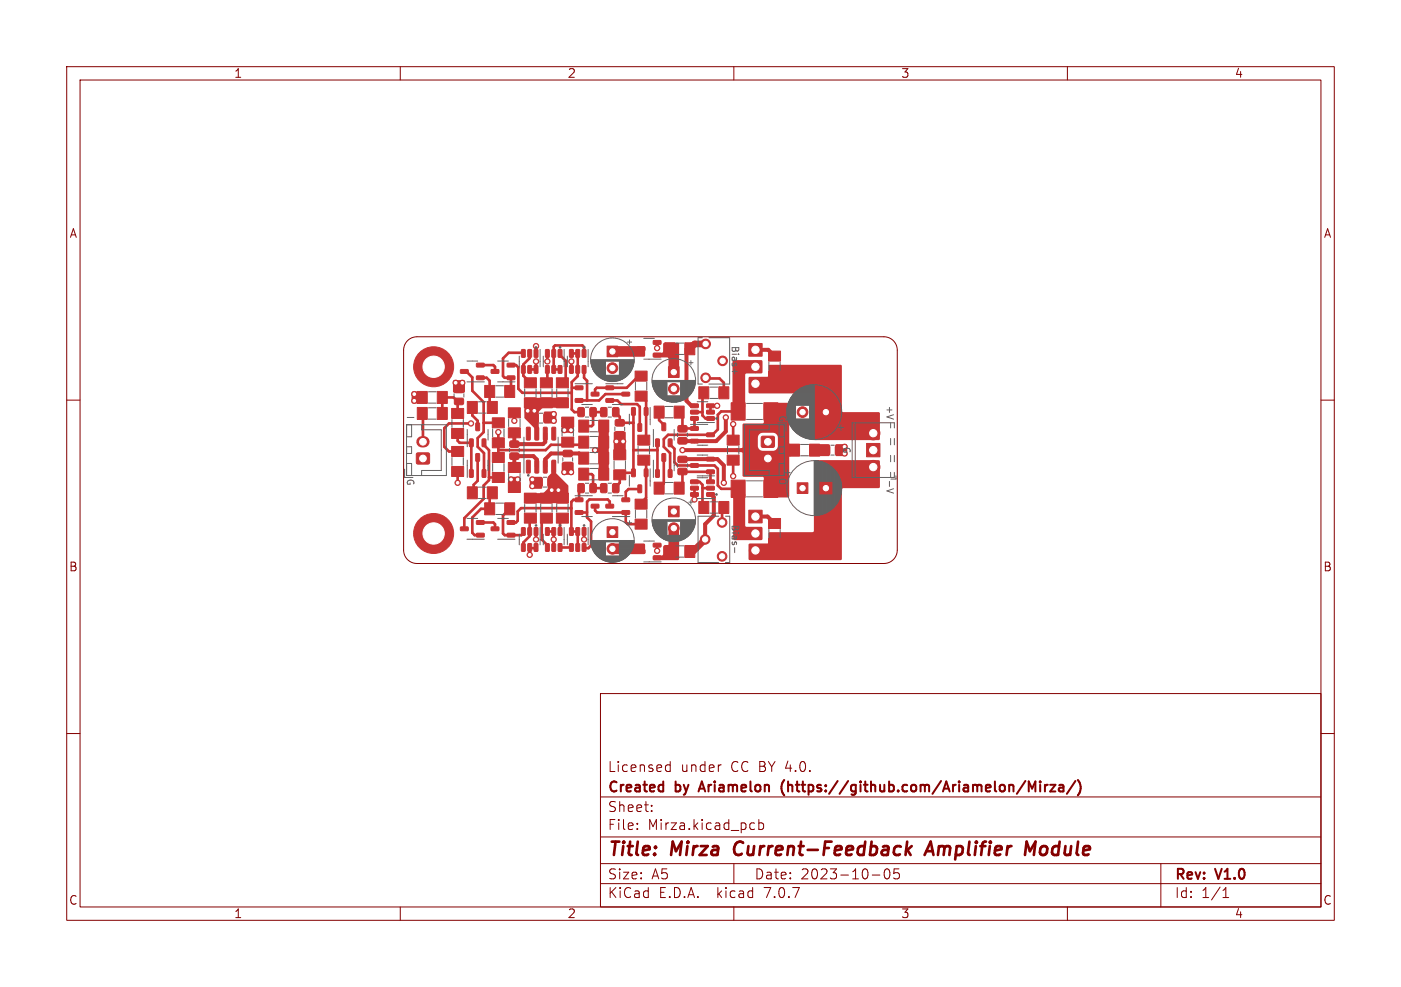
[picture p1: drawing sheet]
<svg xmlns="http://www.w3.org/2000/svg" width="210mm" height="148mm" viewBox="0 0 210 148" stroke-linecap="round" stroke-linejoin="round" font-family="sans-serif">
<defs><g id="words">
<g font-size="2.8" fill="#840000">
<text x="91" y="128.9">Title:</text>
<text x="100.7" y="128.9">Mirza</text>
<text x="110.9" y="128.9">Current-Feedback</text>
<text x="140.6" y="128.9">Amplifier</text>
<text x="156.1" y="128.9">Module</text>
</g>
<g font-size="2.1" fill="#840000">
<text x="91" y="119.2">Created</text>
<text x="91" y="116">Licensed</text>
<text x="101.3" y="119.2">by</text>
<text x="102" y="116">under</text>
<text x="105.6" y="119.2">Ariamelon</text>
<text x="109.6" y="116">CC BY 4.0.</text>
<text x="118.4" y="119.2">(https://github.com/Ariamelon/Mirza/)</text>
<text x="91" y="124.7">File:</text>
<text x="91" y="122">Sheet:</text>
<text x="97.1" y="124.7">Mirza.kicad_pcb</text>
<text x="91" y="134.9">KiCad</text>
<text x="91" y="132.1">Size:</text>
<text x="97.7" y="132.1">A5</text>
<text x="98.7" y="134.9">E.D.A.</text>
<text x="107.6" y="134.9">kicad</text>
<text x="113" y="132.1">Date:</text>
<text x="114.8" y="134.9">7.0.7</text>
<text x="120" y="132.1">2023-10-05</text>
<text x="176" y="132.3">Rev:</text>
<text x="176" y="134.9">Id:</text>
<text x="180.1" y="134.9">1/1</text>
<text x="182.4" y="132.3">V1.0</text>
</g>
<g font-size="1.8" fill="#840000">
<text x="35" y="11.9">1</text>
<text x="85" y="11.9">2</text>
<text x="135" y="11.9">3</text>
<text x="185" y="11.9">4</text>
<text x="10.3" y="35.9">A</text>
<text x="198.4" y="35.9">A</text>
<text x="10.3" y="85.9">B</text>
<text x="198.3" y="85.9">B</text>
<text x="10.3" y="135.9">C</text>
<text x="35" y="137.9">1</text>
<text x="85" y="137.9">2</text>
<text x="135" y="137.9">3</text>
<text x="185" y="137.9">4</text>
<text x="198.3" y="135.9">C</text>
</g>
<g font-size="1.4" fill="#626262">
<text x="109.5" y="51.8" transform="rotate(90 109.5 51.8)">Bias+</text>
<text x="60.8" y="62.2" transform="rotate(90 60.8 62.2)">I</text>
<text x="116.6" y="62.2" transform="rotate(90 116.6 62.2)">G</text>
<text x="132.7" y="60.7" transform="rotate(90 132.7 60.7)">+V</text>
<text x="60.8" y="71.7" transform="rotate(90 60.8 71.7)">G</text>
<text x="116.6" y="71.6" transform="rotate(90 116.6 71.6)">O</text>
<text x="126.2" y="66.9" transform="rotate(90 126.2 66.9)">G</text>
<text x="132.7" y="71.8" transform="rotate(90 132.7 71.8)">-V</text>
<text x="109.5" y="78.6" transform="rotate(90 109.5 78.6)">Bias-</text>
</g>
</g></defs>
<g fill="#c83434" stroke="#c83434" stroke-width=".15">
<path d="M95.6 65.3h1.8v1.4h-1.8z"/>
<path d="M95.6 68.3h1.8v1.4h-1.8z"/>
<path d="M78.6 56.6h1.8v1.5h-1.8z"/>
<path d="M78.6 59.7h1.8v1.4h-1.8z"/>
<path d="M67.7 61.3h1.8v1.4h-1.8z"/>
<path d="M67.7 64.3h1.8v1.4h-1.8z"/>
<path d="M100.2 75.9h1.6v1.6h-1.6z"/>
<path d="M76.5 66.2l1.1-.1 .2 .2v.6l-.2 .2h-1l-.2-.2z"/>
<path d="M76.5 68l1.1-.1 .2 .2v.6l-.2 .2h-1l-.2-.2z"/>
<path d="M76 56.4h1.1l.1 .5-.2 .1-.9-.1-.1-.1z"/>
<path d="M76 54.5h1.1l.1 .5h-.2h-.9l-.1-.1z"/>
<path d="M73.6 55.4h1.1l.1 .5-.1 .1h-1l-.1-.1z"/>
<path d="M100.2 55h1.6v1.6h-1.6z"/>
<path d="M86.7 70.2h1.6v1.8h-1.6z"/>
<path d="M89.7 70.2h1.6v1.8h-1.6z"/>
<path d="M70.4 65.8h.4l.1 .1 .1 1-.1 .1-.5-.1z"/>
<path d="M72.3 65.8h.4l.1 .1v1v.1l-.5-.1z"/>
<path d="M71.3 63.4h.4l.2 .1v.9l-.1 .2-.5-.1z"/>
<path d="M101.7 63.9l1.1-.1 .2 .2v.6l-.2 .2h-1l-.2-.2z"/>
<path d="M101.7 65.7l1.1-.1 .2 .3v.5l-.2 .2h-1l-.2-.3z"/>
<path d="M93.2 76.6h1.1l.1 .5h-.1h-1l-.1-.1z"/>
<path d="M93.2 74.7h1.1l.1 .5-.1 .1-1-.1-.1-.1z"/>
<path d="M90.8 75.6h1.1l.1 .5-.2 .1h-.9l-.1-.2z"/>
<path d="M95.2 55.6h1.8v1.6h-1.8z"/>
<path d="M95.2 58.7h1.8v1.5h-1.8z"/>
<path d="M119.5 72.4h1.6v1.6h-1.6z"/>
<path d="M97.9 53h1.1l.1 .5-.1 .1-1-.1-.1-.1z"/>
<path d="M97.9 51.1h1.1l.1 .5h-.1h-1l-.1-.1z"/>
<path d="M95.5 52h1.1l.1 .5-.2 .1h-.9l-.1-.2z"/>
<path d="M98.1 60.9h1.4v1.8h-1.4z"/>
<path d="M101.1 60.9h1.4v1.8h-1.4z"/>
<path d="M62.6 61.1h1.4v1.8h-1.4z"/>
<path d="M65.6 61.1h1.4v1.8h-1.4z"/>
<path d="M109.6 60.4h2.1v2.6h-2.1z"/>
<path d="M114.5 60.4h2.1v2.6h-2.1z"/>
<path d="M78.6 74h1.8v1.4h-1.8z"/>
<path d="M78.6 77h1.8v1.4h-1.8z"/>
<path d="M84.2 62.6h1.8v1.4h-1.8z"/>
<path d="M84.2 65.6h1.8v1.4h-1.8z"/>
<path d="M96.6 61.1h.4l.1 .1v.9v.2l-.5-.1z"/>
<path d="M94.7 61.1h.4l.1 .1v.9v.2l-.5-.1z"/>
<path d="M95.6 63.5h.5l.1 .1v1l-.1 .1-.5-.1z"/>
<path d="M104.8 58h1.4v1.8h-1.4z"/>
<path d="M107.8 58h1.4v1.8h-1.4z"/>
<path d="M79.8 62.1l.6-.1 .3 .2v.9l-.2 .3h-.5l-.3-.2z"/>
<path d="M81.6 62.1l.7-.1 .2 .2v.9l-.2 .3h-.6l-.2-.2z"/>
<path d="M123.5 66.9l.7-.1 .2 .2v1l-.2 .2h-.6l-.2-.2z"/>
<path d="M125.3 66.9l.6-.1 .3 .2v1l-.2 .2h-.5l-.3-.2z"/>
<path d="M76.2 69.3h1.8v1.5h-1.8z"/>
<path d="M76.2 72.4h1.8v1.4h-1.8z"/>
<path d="M90.8 57.9h1.1l.1 .5h-.2h-.9l-.1-.1z"/>
<path d="M90.8 59.8h1.1l.1 .5h-.2h-.9l-.1-.1z"/>
<path d="M93.2 58.8h1.1l.1 .5-.1 .1h-1l-.1-.1z"/>
<path d="M115.2 52.6h1.8v1.6h-1.8z"/>
<path d="M115.2 55.6h1.8v1.6h-1.8z"/>
<path d="M92 67.4h1.8v1.6h-1.8z"/>
<path d="M92 70.4h1.8v1.6h-1.8z"/>
<path d="M114.2 65.5h1.8v1.5h-1.8z"/>
<path d="M83.7 79.1h.4l.1 .1 .1 .9-.1 .2-.5-.1z"/>
<path d="M82.7 79.1h.4l.2 .1v.9l-.1 .2-.5-.1z"/>
<path d="M81.8 79.1h.4l.1 .1 .1 .9-.1 .2-.5-.1z"/>
<path d="M81.8 81.5h.4l.1 .1 .1 1-.1 .1-.5-.1z"/>
<path d="M82.7 81.5h.4l.2 .1v1l-.1 .1-.5-.1z"/>
<path d="M83.7 81.5h.4l.1 .1 .1 1-.1 .1-.5-.1z"/>
<path d="M98.3 65.8h.4l.1 .1v1v.1l-.5-.1z"/>
<path d="M100.2 65.8h.4l.1 .1 .1 1-.1 .1-.5-.1z"/>
<path d="M99.2 63.4h.5l.1 .1v.9l-.1 .2-.5-.1z"/>
<path d="M123 61h1.6v1.6h-1.6z"/>
<path d="M105.9 70.5h1.1l.1 .5h-.1h-1l-.1-.1z"/>
<path d="M105.9 68.6h1.1l.1 .5h-.1h-1l-.1-.1z"/>
<path d="M103.5 69.5h1.1l.1 .5-.2 .1h-.9l-.1-.1z"/>
<path d="M105.9 62.5h1.1l.1 .5h-.1h-1l-.1-.1z"/>
<path d="M105.9 61.5h1.1l.1 .5-.1 .1h-1l-.1-.1z"/>
<path d="M105.9 60.6h1.1l.1 .5h-.1h-1l-.1-.1z"/>
<path d="M103.5 60.6h1.1l.1 .5h-.2h-.9l-.1-.1z"/>
<path d="M103.5 61.5h1.1l.1 .5-.2 .1h-.9l-.1-.1z"/>
<path d="M103.5 62.5h1.1l.1 .5h-.2h-.9l-.1-.1z"/>
<path d="M76 80h1.1l.1 .5-.2 .1-.9-.1-.1-.1z"/>
<path d="M76 78.1h1.1l.1 .5-.2 .1-.9-.1-.1-.1z"/>
<path d="M73.6 79h1.1l.1 .5-.1 .1h-1l-.1-.2z"/>
<path d="M68.2 58l1.1-.1 .2 .2v.6l-.2 .2h-1l-.2-.2z"/>
<path d="M68.2 59.8l1.1-.1 .2 .3v.5l-.2 .2h-1l-.2-.3z"/>
<path d="M92.3 63l1.1-.1 .2 .2v.6l-.2 .2h-1l-.2-.2z"/>
<path d="M92.3 64.8l1.1-.1 .2 .3v.5l-.2 .2h-1l-.2-.3z"/>
<path d="M71.4 80h1.1l.1 .5-.2 .1-.9-.1-.1-.1z"/>
<path d="M71.4 78.1h1.1l.1 .5-.2 .1-.9-.1-.1-.1z"/>
<path d="M69 79h1.1l.1 .5-.2 .1h-.9l-.1-.2z"/>
<path d="M71.4 56.4h1.1l.1 .5-.2 .1-.9-.1-.1-.1z"/>
<path d="M71.4 54.5h1.1l.1 .5h-.2h-.9l-.1-.1z"/>
<path d="M69 55.4h1.1l.1 .5-.2 .1h-.9l-.1-.1z"/>
<path d="M90.1 72.6l.6-.1 .3 .2v1l-.2 .2h-.5l-.3-.2z"/>
<path d="M91.9 72.6l.6-.1 .3 .2v1l-.2 .2h-.5l-.3-.2z"/>
<path d="M70 73h1.6v1.8h-1.6z"/>
<path d="M73 73h1.6v1.8h-1.6z"/>
<path d="M80.1 52.4h.4l.1 .1 .1 .9-.1 .2-.5-.1z"/>
<path d="M79.1 52.4h.5l.1 .1v.9l-.1 .2-.5-.1z"/>
<path d="M78.2 52.4h.4l.1 .1v.9v.2l-.5-.1z"/>
<path d="M78.2 54.8h.4l.1 .1v1v.1l-.5-.1z"/>
<path d="M79.1 54.8h.5l.1 .1v1l-.1 .1-.5-.1z"/>
<path d="M80.1 54.8h.4l.1 .1 .1 1-.1 .1-.5-.1z"/>
<path d="M115.2 77.7h1.8v1.6h-1.8z"/>
<path d="M115.2 80.7h1.8v1.6h-1.8z"/>
<path d="M105.9 73.9h1.1l.1 .5h-.1h-1l-.1-.1z"/>
<path d="M105.9 72.9h1.1l.1 .5-.1 .1h-1l-.1-.1z"/>
<path d="M105.9 72h1.1l.1 .5-.1 .1-1-.1-.1-.1z"/>
<path d="M103.5 72h1.1l.1 .5-.2 .1-.9-.1-.1-.1z"/>
<path d="M103.5 72.9h1.1l.1 .5-.2 .1h-.9l-.1-.1z"/>
<path d="M103.5 73.9h1.1l.1 .5h-.2h-.9l-.1-.1z"/>
<path d="M83.4 59.7h1.8v1.4h-1.8z"/>
<path d="M83.4 56.6h1.8v1.5h-1.8z"/>
<path d="M70.4 70.4h.4l.1 .1 .1 .9-.1 .2-.5-.1z"/>
<path d="M72.3 70.4h.4l.1 .1v.9v.2l-.5-.1z"/>
<path d="M71.3 68h.4l.2 .1v.9l-.1 .2-.5-.1z"/>
<path d="M72.7 75.4h1.4v1.8h-1.4z"/>
<path d="M75.7 75.4h1.4v1.8h-1.4z"/>
<path d="M86.7 72.6l.7-.1 .2 .2v1l-.2 .2h-.6l-.2-.2z"/>
<path d="M88.5 72.6l.6-.1 .3 .2v1l-.2 .2h-.5l-.3-.2z"/>
<path d="M83.4 74h1.8v1.4h-1.8z"/>
<path d="M83.4 77h1.8v1.4h-1.8z"/>
<path d="M83.7 52.4h.4l.1 .1 .1 .9-.1 .2-.5-.1z"/>
<path d="M82.7 52.4h.4l.2 .1v.9l-.1 .2-.5-.1z"/>
<path d="M81.8 52.4h.4l.1 .1 .1 .9-.1 .2-.5-.1z"/>
<path d="M81.8 54.8h.4l.1 .1 .1 1-.1 .1-.5-.1z"/>
<path d="M82.7 54.8h.4l.2 .1v1l-.1 .1-.5-.1z"/>
<path d="M83.7 54.8h.4l.1 .1 .1 1-.1 .1-.5-.1z"/>
<path d="M86.2 57.9h1.1l.1 .5h-.1h-1l-.1-.1z"/>
<path d="M86.2 59.8h1.1l.1 .5h-.1h-1l-.1-.1z"/>
<path d="M88.6 58.8h1.1l.1 .5-.1 .1h-1l-.1-.1z"/>
<path d="M84.5 67.6l1.1-.1 .2 .2v.6l-.3 .2h-.9l-.2-.2z"/>
<path d="M84.5 69.4l1.1-.1 .2 .3v.5l-.3 .2h-.9l-.2-.3z"/>
<path d="M97.9 83.4h1.1l.1 .5-.1 .1-1-.1-.1-.1z"/>
<path d="M97.9 81.5h1.1l.1 .5h-.1h-1l-.1-.1z"/>
<path d="M95.5 82.4h1.1l.1 .5-.2 .1h-.9l-.1-.2z"/>
<path d="M72.7 57.8h1.4v1.8h-1.4z"/>
<path d="M75.7 57.8h1.4v1.8h-1.4z"/>
<path d="M101.7 68.5l1.1-.1 .2 .3v.5l-.2 .2h-1l-.2-.3z"/>
<path d="M101.7 70.3l1.1-.1 .2 .2v.6l-.2 .2h-1l-.2-.2z"/>
<path d="M87.3 79.1h.4l.1 .1v.9v.2l-.5-.1z"/>
<path d="M86.3 79.1h.4l.2 .1v.9l-.1 .2-.5-.1z"/>
<path d="M85.4 79.1h.4l.1 .1 .1 .9-.1 .2-.5-.1z"/>
<path d="M85.4 81.5h.4l.1 .1 .1 1-.1 .1-.5-.1z"/>
<path d="M86.3 81.5h.4l.2 .1v1l-.1 .1-.5-.1z"/>
<path d="M87.3 81.5h.4l.1 .1v1v.1l-.5-.1z"/>
<path d="M90.1 61.2l.6-.1 .3 .2v1l-.2 .2h-.5l-.3-.2z"/>
<path d="M91.9 61.2l.6-.1 .3 .2v1l-.2 .2h-.5l-.3-.2z"/>
<path d="M73.8 67.9h1.8v1.4h-1.8z"/>
<path d="M73.8 70.8h1.8v1.6h-1.8z"/>
<path d="M129.9 66.5h2v2h-2z"/>
<path d="M109 65.3h1.8v1.4h-1.8z"/>
<path d="M109 68.3h1.8v1.4h-1.8z"/>
<path d="M76.2 61.1h1.8v1.6h-1.8z"/>
<path d="M76.2 64.1h1.8v1.6h-1.8z"/>
<path d="M99.7 81.8h1.4v1.8h-1.4z"/>
<path d="M102.7 81.8h1.4v1.8h-1.4z"/>
<path d="M87.3 52.4h.4l.1 .1v.9v.2l-.5-.1z"/>
<path d="M86.3 52.4h.4l.2 .1v.9l-.1 .2-.5-.1z"/>
<path d="M85.4 52.4h.4l.1 .1 .1 .9-.1 .2-.5-.1z"/>
<path d="M85.4 54.8h.4l.1 .1 .1 1-.1 .1-.5-.1z"/>
<path d="M86.3 54.8h.4l.2 .1v1l-.1 .1-.5-.1z"/>
<path d="M87.3 54.8h.4l.1 .1v1v.1l-.5-.1z"/>
<path d="M96.6 70.3h.4l.1 .1v1v.1l-.5-.1z"/>
<path d="M94.7 70.3h.4l.1 .1v1v.1l-.5-.1z"/>
<path d="M95.6 72.7h.5l.1 .1v.9l-.1 .2-.5-.1z"/>
<path d="M73.8 62.7h1.8v1.4h-1.8z"/>
<path d="M73.8 65.7h1.8v1.4h-1.8z"/>
<path d="M67.7 67h1.8v1.4h-1.8z"/>
<path d="M67.7 70h1.8v1.4h-1.8z"/>
<path d="M86.7 65.4h1.6v1.8h-1.6z"/>
<path d="M89.7 65.4h1.6v1.8h-1.6z"/>
<path d="M104.8 75.2h1.4v1.8h-1.4z"/>
<path d="M107.8 75.2h1.4v1.8h-1.4z"/>
<path d="M91 79h1.6v1.6h-1.6z"/>
<path d="M98.3 70.4h.4l.1 .1v.9v.2l-.5-.1z"/>
<path d="M100.2 70.4h.4l.1 .1 .1 .9-.1 .2-.5-.1z"/>
<path d="M99.2 68h.5l.1 .1v.9l-.1 .2-.5-.1z"/>
<path d="M99.7 51.4h1.4v1.8h-1.4z"/>
<path d="M102.7 51.4h1.4v1.8h-1.4z"/>
<path d="M80.1 79.1h.4l.1 .1 .1 .9-.1 .2-.5-.1z"/>
<path d="M79.1 79.1h.5l.1 .1v.9l-.1 .2-.5-.1z"/>
<path d="M78.2 79.1h.4l.1 .1v.9v.2l-.5-.1z"/>
<path d="M78.2 81.5h.4l.1 .1v1v.1l-.5-.1z"/>
<path d="M79.1 81.5h.5l.1 .1v1l-.1 .1-.5-.1z"/>
<path d="M80.1 81.5h.4l.1 .1 .1 1-.1 .1-.5-.1z"/>
<path d="M81 74h1.8v1.4h-1.8z"/>
<path d="M81 77h1.8v1.4h-1.8z"/>
<path d="M62.5 68h1.8v1.5h-1.8z"/>
<path d="M86.7 67.8h1.6v1.8h-1.6z"/>
<path d="M89.7 67.8h1.6v1.8h-1.6z"/>
<path d="M109.6 72h2.1v2.6h-2.1z"/>
<path d="M114.5 72h2.1v2.6h-2.1z"/>
<path d="M91 51.9h1.6v1.6h-1.6z"/>
<path d="M118.4 66.6h1.4v1.8h-1.4z"/>
<path d="M121.4 66.6h1.4v1.8h-1.4z"/>
<path d="M81 56.6h1.8v1.5h-1.8z"/>
<path d="M81 59.7h1.8v1.4h-1.8z"/>
<path d="M78.9 69h.4l.2 .1v1.7l-.1 .1h-.5z"/>
<path d="M80.2 69h.4l.2 .1v1.7l-.1 .1h-.5z"/>
<path d="M81.5 69h.4l.1 .1v1.7l-.1 .1h-.5z"/>
<path d="M82.7 69h.5l.1 .1v1.7l-.1 .1h-.5z"/>
<path d="M82.7 64.1l.5-.1 .1 .1v1.8l-.1 .1-.5-.1z"/>
<path d="M81.5 64.1l.4-.1 .1 .1v1.8l-.1 .1-.5-.1z"/>
<path d="M80.2 64.1l.4-.1 .2 .1v1.8l-.1 .1-.5-.1z"/>
<path d="M78.9 64.1l.4-.1 .2 .1v1.8l-.1 .1-.5-.1z"/>
<path d="M86.7 63h1.6v1.8h-1.6z"/>
<path d="M89.7 63h1.6v1.8h-1.6z"/>
<path d="M98.1 72.3h1.4v1.8h-1.4z"/>
<path d="M101.1 72.3h1.4v1.8h-1.4z"/>
<path d="M65.6 58.7h1.4v1.8h-1.4z"/>
<path d="M62.6 58.7h1.4v1.8h-1.4z"/>
<path d="M86.2 74.7h1.1l.1 .5-.1 .1-1-.1-.1-.1z"/>
<path d="M86.2 76.6h1.1l.1 .5h-.1h-1l-.1-.1z"/>
<path d="M88.6 75.6h1.1l.1 .5-.1 .1h-1l-.1-.2z"/>
<path d="M86.7 61.2l.7-.1 .2 .2v1l-.2 .2h-.6l-.2-.2z"/>
<path d="M88.5 61.2l.6-.1 .3 .2v1l-.2 .2h-.5l-.3-.2z"/>
<path d="M103.5 64h1.1l.1 .5-.2 .1-.9-.1-.1-.1z"/>
<path d="M103.5 65.9h1.1l.1 .5h-.2h-.9l-.1-.1z"/>
<path d="M105.9 64.9h1.1l.1 .5-.1 .1h-1l-.1-.2z"/>
<path d="M80.4 71.7l.6-.1 .3 .2v.9l-.2 .3h-.5l-.3-.2z"/>
<path d="M82.2 71.7l.6-.1 .3 .2v.9l-.2 .3h-.5l-.3-.2z"/>
<path d="M95.2 74.8h1.8v1.6h-1.8z"/>
<path d="M95.2 77.8h1.8v1.6h-1.8z"/>
<path d="M70 60.2h1.6v1.8h-1.6z"/>
<path d="M73 60.2h1.6v1.8h-1.6z"/>
<path d="M112.2 51.5h2v1.9h-2z"/>
<path d="M112.2 76.5h2v1.9h-2z"/>
<circle cx="101" cy="79.2" r=".8"/>
<circle cx="101" cy="58.3" r=".8"/>
<circle cx="105.8" cy="51.6" r=".72"/>
<circle cx="108.3" cy="54.1" r=".72"/>
<circle cx="105.8" cy="56.7" r=".72"/>
<circle cx="123.8" cy="73.2" r=".8"/>
<circle cx="65" cy="55" r="3"/>
<circle cx="120.3" cy="61.8" r=".8"/>
<circle cx="130.9" cy="70" r="1"/>
<circle cx="130.9" cy="65" r="1"/>
<circle cx="91.8" cy="82.3" r=".8"/>
<circle cx="108.2" cy="83.4" r=".72"/>
<circle cx="105.7" cy="80.9" r=".72"/>
<circle cx="108.2" cy="78.3" r=".72"/>
<circle cx="91.8" cy="55.2" r=".8"/>
<circle cx="65" cy="80" r="3"/>
<circle cx="92.4" cy="66.2" r=".4"/>
<circle cx="83" cy="62.1" r=".4"/>
<circle cx="83" cy="63.1" r=".4"/>
<circle cx="68.3" cy="57.4" r=".4"/>
<circle cx="76.6" cy="71.9" r=".4"/>
<circle cx="79.8" cy="71.9" r=".4"/>
<circle cx="77.6" cy="71.9" r=".4"/>
<circle cx="69.3" cy="57.4" r=".4"/>
<circle cx="93.4" cy="66.2" r=".4"/>
<circle cx="84.6" cy="70.8" r=".4"/>
<circle cx="84.6" cy="64.5" r=".4"/>
<circle cx="62.1" cy="60.1" r=".4"/>
<circle cx="79.8" cy="72.9" r=".4"/>
<circle cx="85.6" cy="70.8" r=".4"/>
<circle cx="62.1" cy="59.1" r=".4"/>
<circle cx="126.6" cy="68" r=".4"/>
<circle cx="85.6" cy="64.5" r=".4"/>
<circle cx="79.4" cy="83.2" r=".4"/>
<circle cx="68.6" cy="72.4" r=".4"/>
<circle cx="108.8" cy="62.6" r=".4"/>
<circle cx="108.5" cy="72.4" r=".4"/>
<circle cx="80.4" cy="54.2" r=".4"/>
<circle cx="70.6" cy="63.5" r=".4"/>
<circle cx="87.5" cy="80.9" r=".4"/>
<circle cx="83" cy="80.9" r=".4"/>
<circle cx="85.7" cy="54.2" r=".4"/>
<circle cx="82.1" cy="54.2" r=".4"/>
<circle cx="80.4" cy="51.9" r=".4"/>
<circle cx="79.1" cy="61.6" r=".4"/>
<circle cx="80.1" cy="61.6" r=".4"/>
<circle cx="82.7" cy="73.5" r=".4"/>
<circle cx="80.4" cy="80.9" r=".4"/>
<circle cx="83.7" cy="73.5" r=".4"/>
<circle cx="98.5" cy="52.2" r=".4"/>
<circle cx="98.5" cy="82.6" r=".4"/>
<circle cx="89.2" cy="67.5" r=".4"/>
<circle cx="102.3" cy="67.5" r=".4"/>
<circle cx="74.7" cy="64.8" r=".4"/>
<circle cx="77.1" cy="63.1" r=".4"/>
<circle cx="107.5" cy="60.9" r=".4"/>
<circle cx="109.9" cy="63.6" r=".4"/>
<circle cx="109.9" cy="71.4" r=".4"/>
<circle cx="104.1" cy="74.9" r=".4"/>
</g>
<path d="M63.3 66.3h.3M114.9 68.7h.3" fill="none" stroke="#c83434" stroke-width="1.7"/>
<path d="M113.2 55h.1M113.2 57.5h.1M113.2 80h.1M113.2 82.5h.1" fill="none" stroke="#c83434" stroke-width="1.9"/>
<path d="M102.9 52.3v7.8l.8 .8h.4M113.2 52.5h2l.9 .9M77 68.4h3l.5 .5v1.1M77.1 64.9v1.7M77.1 68.4v1.7M81.7 65v1.3l-.3 .3h-4.4M87.5 68.7l-.7-.7h-4.2l-.9 .9v1.1M102.3 67.5h9.1M102.4 68.9h5.1l1 .9v2.6M106.6 74.1l.4 .5v2.7l-1.3 1.3v2.3M108.8 62.6v2.1l-1.4 1.4h-5M113.2 77.5h1.9l1 1" fill="none" stroke="#c83434" stroke-width=".6"/>
<g fill="none" stroke="#c83434" stroke-width=".4">
<path d="M69.9 55.7l.9 .9v2l1.7 1.7v4.5l-.9 .9v1.3l1 1v3M71.9 56.6h1.1l.4 .5v3.6M72 54.7h2l.2 .3v.7M76.6 54.7h.8l.3 .4v3.2l.6 .6h7.4M78.4 52.9h-2.1l-.9 .8v2.7l.3 .2h.9v1.9M79.4 52.9v.8l-1 .9v1.7l1.1 1.1M79.4 55.4h1M80.4 51.9v1M80.4 54.2v1.3M82 52.9v1.3M82 55.5v1.8M83 55.4h1"/>
<path d="M84 53.3l.8 .8v2.8M85.7 54.3v1.2M85.7 53h.9M85.7 58.1h1.2M86.6 52.9v3.5l-.9 .9v4.1l.4 .4h1M87.5 52.9v-.9l-.2-.2h-4.1l-.2 .2v3.5M87.5 55.5v1.1l.5 .5v2.9M93.7 59.1h-3l-.9 .9h-2.9M95.7 56.4l-1.7 1.7h-4.6l-.2 .3v.7M95.9 59.2l.9 1v5.8M98.5 51.3v.9M105.3 59.1v3.2l.5 .4h.7"/>
<path d="M105.8 56.8h2.1l.6 .6v1.5M63.4 62.1v4.2M66.3 62v-2.4h1.7l.6 .6v1.8M68.6 65v1.1l.3 .3h1.8v4.6M68.6 70.7v1.7M70.6 63.5h-3.3l-.7 .7v2.8l.7 .7h1.3M70.8 61.1v1.2l.8 .8v.9M71.6 68.6v3.5l-.6 .6v1.2M72 78.4h2l.2 .2v.7M72.5 63.4h2.2M72.6 66.7l.7 .8v4.5l-.8 .8v2l-2.9 2.9v1.6M73.3 71.6h1.4"/>
<path d="M73.4 74.3v2h-1.3l-1.3 1.3v2.3l.3 .4h.9M74.7 64.8v1.5M74.7 66.4v2.2M76.4 76.3l-1 1v2.7l.3 .3h2.4l.3-.3M77.1 61.9v1.2M79.4 77.8v2.6l-1 1v.8M80.4 79.7v1.2M81.2 78.4v2.5l.8 .8M82 79.7h1v2.4M84 78v1.6M85.1 66.7h-2.5l-.8 .8h-7.1M85.2 66.7h1.9"/>
<path d="M85.7 76.2h-7.6l-.5 .5v1.4l-.2 .3h-.8M85.7 79.7h.9v2.4M86.8 76.8h1.2M86.8 73.5v1.5h-.8l-.3 .3v4.3M87.5 71.1h1.2l.2 .2v1.9h1.6M87.5 79.7v1.2M89.2 75.9v.7l.3 .2h4.3v1.5l.3 .3h1.8M90.5 61.8h-1.6v1.9l-.2 .2h-1.2M91.4 75.9v-.7l-.3-.3h-2.7l-.4 .4v2.3l.6 .6v3.6l-.4 .4h-.7M91.5 60h1l.6 .6h2.4l.4 .4v3.1M92.3 61.9l.6 .6v.9h2.1M92.9 71.2v1.2l-.6 .6"/>
<path d="M93.2 70.9h1.8M95 61.7v9.4M95 67.5h3.5M95.9 73.3h-1.7l-.4 .4v1.3M96.8 69v5.7l-.9 .9M98.5 66.3v4.6M98.8 61.8v1.2l.7 .7M99.5 68.7v3.8l-.7 .7M100.4 66.7l.7 .6v2l.5 .5h5.5l.5 .5v2.5l.5 .5h2.6M102.3 62.3v2M102.3 70.7v2M102.4 64.3h1.8"/>
<path d="M102.4 70.7h4M104.1 61.8h1.2M104.1 62.7v1.6M104.1 73.2v1.7M104.1 72.3h.7l.5 .4v3.2M105.3 73.2h1.2M106.4 65.2h-6.3l-.6 .6v1.2l.9 1v2.9M106.5 70.7v1.6M107.5 60.9h-1v.9M108.2 76.3v2M109.9 63.6v2.4M109.9 69v2.4"/>
<path d="M110.7 61.7h-2.6l-.5 .5v2.2l-.8 .8M80.4 82.2h-1v1M84 82.1h1.7M98.5 81.7v.9"/>
</g>
<path d="M105.8 51.6h-1.7l-.7 .7M105.7 80.9l-1.8 1.8" fill="none" stroke="#c83434" stroke-width="1"/>
<g fill="#c83434">
<path d="M121.4 66.6h2.9l.1 .2v1.5l-.2 .1h-2.7l-.1-.2z"/>
<path d="M61.7 58.8l.2-.1h2l.1 .2v1.5l-.2 .1h-2l-.1-.2z"/>
<path d="M125.2 66.7l.2-.1h1.5l.1 .2v1.5l-.2 .1h-1.5l-.1-.2z"/>
<path d="M109.7 74h1.8l.2 .1v4.8l.2 .1h2.3l.1 1.8-.1 .2h-4.1l-.2-.1v-6.2l-.3-.2z"/>
<path d="M91 52l5.6-.1 .1 .2v1.3l-.2 .1h-5.4l-.1-.2z"/>
<path d="M122.1 69h9.6l.2 .1v3.9l-.1 .2h-5.4l-.2 .1v10.6l-.2 .1h-13.7l-.1-.2v-2.2l2.9-.1 .1-.2v-1.3l.1-.2h6.5l.2-.1v-10.5z"/>
<path d="M112.2 56.6l2.9-.1 .1-.2v-1.4l.2-.2h10.7l.1 .2v6.8l.2 .1h5.4l.1 .2v3.9l-.2 .1h-9.6l-.1-.2-.1-6.7-9.6-.1-.1-.2z"/>
<path d="M79.4 71.6l.2-.1h1.6l.1 .2v1.5l-.2 .1h-1.6l-.1-.2z"/>
<path d="M111.4 63.5l3-.1 .1-2.8 .1-.2h3.5l.2 .1v6l.2 .1 1.3 .1v1.5l-.1 .2h-1.2l-.2 .1v5.9l-.1 .2h-3.6l-.1-.2-.1-2.8-2.9-.1-.2-.1v-3.4l-.3-.3v-.4l.3-.2v-.2h2.3a.74 .74 0 0 0 .7 .7h1.7l.4-.3 .2-.4v-1.3l-.2-.4-.5-.3-1.9 .1-.2 .2-.2 .3v1.4h-2.3v-3.2z"/>
<path d="M92 64.8l1.6-.1 .2 .1v3.9l-.1 .2h-1.5l-.2-.1z"/>
<path d="M78.6 59.7h.2h6.2l.2 .1v1.2l-.2 .1h-3.6l-.6 .6v4.1l-.1 .2h-.4l-.1-.2-.1-1.5-1.5-1.6z"/>
<path d="M98 52.9l1.3-.1 .1-1.2 .1-.2h2.2l.1 5.1-1.5 .1-.1-2.9-.2-.1h-2l-.1-.2z"/>
<path d="M91.6 81.6l5-.1 .1 .2v1.3l-.2 .1h-4.8l-.1-.2z"/>
<path d="M82.7 69.1l.4-.1 .2 .1v1.8l1.9 1.9-.1 2.6h-6.4l-.1-.2v-1l.1-.2 2.7-.1 .7-.6v-1.7l.6-.7z"/>
<path d="M84.3 69.3h1.5l.2 .1v1.6l-.1 .2h-1.5l-.2-.1v-1.6z"/>
<path d="M100.3 79h1.3l.2 .1v4.8l-.2 .1h-3.6l-.1-.2 .1-.5 1.3-.1 .1-1.3 .8-.2z"/>
<path d="M89.8 63.1l1.2-.1 .2 .2 .1 8.6-.2 .2h-1.2l-.1-.2-.1-3.8-.1-.2-.4-.1v-.3l.1-.2h.3l.1-.2z"/>
<path d="M109.8 54.1l.2-.1h4.1l.2 .1-.1 1.9h-2.3l-.2 .1v4.7l-.1 .2h-1.8l-.2-.1v-.4l.2-.2z"/>
<path d="M84.3 62.6h1.5l.2 .1v2l-.1 .2h-1.5l-.2-.1v-2z"/>
<path d="M76.2 71.6l.2-.1 1.6 .1v2l-.1 .2h-1.5l-.2-.1z"/>
<path d="M68 57h1.5l.2 .1v1.6l-.1 .2h-1.5l-.2-.1v-1.6z"/>
<path d="M81.6 61.7h1.7l.1 .2v1.5l-.2 .1h-1.6l-.1-.2z"/>
</g>
<g fill="#fff" stroke="#fff" stroke-width=".15">
<circle cx="92.4" cy="66.2" r=".2"/>
<circle cx="83" cy="62.1" r=".2"/>
<circle cx="83" cy="63.1" r=".2"/>
<circle cx="68.3" cy="57.4" r=".2"/>
<circle cx="76.6" cy="71.9" r=".2"/>
<circle cx="79.8" cy="71.9" r=".2"/>
<circle cx="77.6" cy="71.9" r=".2"/>
<circle cx="69.3" cy="57.4" r=".2"/>
<circle cx="93.4" cy="66.2" r=".2"/>
<circle cx="84.6" cy="70.8" r=".2"/>
<circle cx="84.6" cy="64.5" r=".2"/>
<circle cx="62.1" cy="60.1" r=".2"/>
<circle cx="79.8" cy="72.9" r=".2"/>
<circle cx="85.6" cy="70.8" r=".2"/>
<circle cx="62.1" cy="59.1" r=".2"/>
<circle cx="85.6" cy="64.5" r=".2"/>
<circle cx="79.4" cy="83.2" r=".2"/>
<circle cx="68.6" cy="72.4" r=".2"/>
<circle cx="108.8" cy="62.6" r=".2"/>
<circle cx="108.5" cy="72.4" r=".2"/>
<circle cx="80.3" cy="54.2" r=".2"/>
<circle cx="70.6" cy="63.5" r=".2"/>
<circle cx="87.5" cy="80.9" r=".2"/>
<circle cx="83" cy="80.9" r=".2"/>
<circle cx="85.6" cy="54.2" r=".2"/>
<circle cx="82" cy="54.2" r=".2"/>
<circle cx="80.3" cy="51.9" r=".2"/>
<circle cx="79.1" cy="61.6" r=".2"/>
<circle cx="80.1" cy="61.6" r=".2"/>
<circle cx="82.7" cy="73.5" r=".2"/>
<circle cx="80.3" cy="80.9" r=".2"/>
<circle cx="83.7" cy="73.5" r=".2"/>
<circle cx="98.5" cy="52.2" r=".2"/>
<circle cx="98.5" cy="82.6" r=".2"/>
<circle cx="89.2" cy="67.5" r=".2"/>
<circle cx="102.3" cy="67.5" r=".2"/>
<circle cx="74.7" cy="64.8" r=".2"/>
<circle cx="77.1" cy="63.1" r=".2"/>
<circle cx="107.5" cy="60.9" r=".2"/>
<circle cx="109.9" cy="63.6" r=".2"/>
<circle cx="109.9" cy="71.4" r=".2"/>
<circle cx="104.1" cy="74.9" r=".2"/>
<circle cx="101" cy="76.7" r=".4"/>
<circle cx="101" cy="79.2" r=".4"/>
<circle cx="101" cy="55.8" r=".4"/>
<circle cx="101" cy="58.3" r=".4"/>
<circle cx="105.8" cy="51.6" r=".4"/>
<circle cx="108.3" cy="54.1" r=".4"/>
<circle cx="105.8" cy="56.7" r=".4"/>
<circle cx="120.3" cy="73.2" r=".4"/>
<circle cx="123.8" cy="73.2" r=".4"/>
<circle cx="65" cy="55" r="1.6"/>
<circle cx="115.1" cy="66.2" r=".5"/>
<circle cx="115.1" cy="68.8" r=".5"/>
<circle cx="123.8" cy="61.8" r=".4"/>
<circle cx="120.3" cy="61.8" r=".4"/>
<circle cx="133.4" cy="70" r=".55"/>
<circle cx="133.4" cy="67.5" r=".55"/>
<circle cx="133.4" cy="65" r=".55"/>
<circle cx="130.9" cy="70" r=".55"/>
<circle cx="130.9" cy="67.5" r=".55"/>
<circle cx="130.9" cy="65" r=".55"/>
<circle cx="91.8" cy="79.8" r=".4"/>
<circle cx="91.8" cy="82.3" r=".4"/>
<circle cx="108.2" cy="83.4" r=".4"/>
<circle cx="105.7" cy="80.9" r=".4"/>
<circle cx="108.2" cy="78.3" r=".4"/>
<circle cx="63.4" cy="68.8" r=".5"/>
<circle cx="63.4" cy="66.2" r=".5"/>
<circle cx="91.8" cy="52.7" r=".4"/>
<circle cx="91.8" cy="55.2" r=".4"/>
<circle cx="65" cy="80" r="1.6"/>
<circle cx="129.9" cy="55" r="3"/>
<circle cx="113.2" cy="52.5" r=".55"/>
<circle cx="113.2" cy="55" r=".55"/>
<circle cx="113.2" cy="57.5" r=".55"/>
<circle cx="129.9" cy="80" r="3"/>
<circle cx="113.2" cy="77.5" r=".55"/>
<circle cx="113.2" cy="80" r=".55"/>
<circle cx="113.2" cy="82.5" r=".55"/>
</g>
<g fill="none" stroke="#626262" stroke-width=".15">
<path d="M64.2 58.7h1.2M68.1 59v.6M69.5 59v.6M70 57.3h2.6M70 54.1h1.6M74.3 57.9h1.2M74.3 59.6h1.2M74.6 57.3h2.6M74.6 54.1h1.6M77.8 53.4v1.6M78.7 58.3v1.2M80.4 58.3v1.2"/>
<path d="M81 52.4v2.6M81 58.3v1.2M81.4 53.4v1.6M82.7 58.3v1.2M83.4 58.3v1.2M84.6 52.4v2.6M85 53.4v1.6M85.1 58.3v1.2M86.2 57.5h2.6M88.2 52.4v2.6M88.6 54h6.4M88.6 54.1h6.4"/>
<path d="M88.6 54.2h6.4M88.6 54.2h2.2M88.6 54.3h2.2M88.6 54.4h2.2M88.6 54.5h2.2M88.6 54.6h2.2M88.7 54.7h2.1M88.7 54.8h2.1M88.7 54.9h2.1M88.7 55h2.1M88.8 55h2M88.8 55.1h2"/>
<path d="M88.8 55.2h2M88.8 55.3h2M88.9 55.3h1.9M88.9 55.4h1.9M88.9 55.5h1.9M89 55.5h1.8M89 55.6h1.8M89.1 55.7h1.7M89.1 55.8h1.7M89.2 55.8h1.6M89.2 55.9h1.6M89.3 56h1.5"/>
<path d="M89.4 56.1h1.4M89.4 56.2h1.4M89.5 56.2h1.3M89.5 56.3h4.6M89.6 56.3h4.4M89.6 56.4h4.4M89.7 56.4h4.2M89.8 56.5h4M89.9 56.6h3.8M90 56.6h3.6M90 56.7h3.6M90.1 56.7h3.4"/>
<path d="M90.1 56.8h3.3M90.2 56.8h3.2M90.3 56.8h3M90.4 56.9h2.8M90.4 56.9h2.7M90.5 57h2.6M90.6 57h2.4M90.7 57h2.2M90.8 57.5h2.6M90.9 57.1h1.8M91 57.1h1.6M91.2 57.2h1.2"/>
<path d="M91.4 57.2h.8M92.8 54.4h2.2M92.8 54.2h2.2M92.8 54.3h2.2M92.8 54.5h2.2M92.8 54.6h2.2M92.8 54.7h2.2M92.8 54.7h2.1M92.8 54.8h2.1M92.8 54.9h2.1M92.8 55h2.1M92.8 55h2"/>
<path d="M92.8 55.1h2M92.8 55.2h2M92.8 55.3h2M92.8 55.3h1.9M92.8 55.4h1.9M92.8 55.5h1.9M92.8 55.5h1.8M92.8 55.6h1.8M92.8 55.7h1.7M92.8 55.8h1.7M92.8 55.8h1.6M92.8 55.9h1.6"/>
<path d="M92.8 56h1.5M92.8 56.1h1.5M92.8 56.1h1.4M92.8 56.2h1.4M92.8 56.2h1.3M94.1 51.3h.6M94.4 51v.6M95.2 57.3v1.2M96.5 53.9h2.6M96.5 50.7h1.6M97 57.3v1.2M97.8 57h6.4"/>
<path d="M97.8 57.1h6.4M97.8 57.2h6.4M97.8 57.3h6.4M97.8 57.3h2.2M97.8 57.4h2.2M97.8 57.5h2.2M97.8 57.6h2.2M97.8 57.7h2.2M97.8 57.8h2.2M97.9 57.8h2.1M97.9 57.9h2.1M97.9 58h2.1"/>
<path d="M97.9 58.1h2.1M98 58.1h2M98 58.2h2M98 58.3h2M98 58.4h2M98.1 58.4h1.9M98.1 58.5h1.9M98.1 58.6h1.9M98.2 58.6h1.8M98.2 58.7h1.8M98.3 58.8h1.7M98.3 58.9h1.7"/>
<path d="M98.4 58.9h1.6M98.4 59h1.6M98.5 59.1h1.5M98.5 59.2h1.5M98.6 59.2h1.4M98.6 59.3h1.4M98.7 59.3h1.3M98.7 59.4h4.6M98.8 59.4h4.4M98.8 59.5h4.4M98.9 59.5h4.2M99 59.6h4"/>
<path d="M99.1 59.7h3.8M99.2 59.7h3.6M99.2 59.8h3.6M99.3 59.8h3.4M99.4 59.9h3.3M99.4 59.9h3.2M99.5 59.9h3M99.6 60h2.8M101.3 51.4h1.2M101.3 53.2h1.2M102 57.3h2.2M102 57.4h2.2"/>
<path d="M102 57.5h2.2M102 57.6h2.2M102 57.7h2.2M102 57.8h2.1M102 57.9h2.1M102 58h2.1M102 58.1h2.1M102 58.1h2M102 58.2h2M102 58.3h2M102 58.4h2M102 58.4h1.9"/>
<path d="M102 58.5h1.9M102 58.6h1.9M102 58.6h1.8M102 58.7h1.8M102 58.8h1.7M102 58.9h1.7M102 58.9h1.6M102 59h1.6M102 59.1h1.5M102 59.2h1.4M102 59.3h1.4M102 59.3h1.3"/>
<path d="M103.3 54.4h.6M103.6 54.1v.6M105.3 50.6h-.7v7h.7M106.3 50.6h3.1v7h-3.1M106.4 58h1.2M106.4 59.7h1.2M110.1 55.3v.8M115.2 54.3v1.2M116.9 54.3v1.2M118.4 60v3.6M118.4 59.9v3.8M118.4 59.8v4"/>
<path d="M118.5 59.8v4M118.5 59.7v4.2M118.6 59.6v4.4M118.6 59.5v4.6M118.7 59.5v4.6M118.7 59.4v4.8M118.8 59.3v5M118.8 59.2v5.2M118.9 59.2v5.2M118.9 59.1v5.4M119 59.1v5.4M119 59v5.6"/>
<path d="M119.1 59v5.6M119.1 58.9v5.8M119.2 58.9v5.8M119.2 58.8v6M119.3 58.8v2M119.3 58.7v2.1M119.4 58.7v2.1M119.4 58.6v2.2M119.5 58.6v2.2M119.6 58.6v2.2M119.6 58.5v2.3M119.7 58.5v2.3"/>
<path d="M119.7 58.4v2.4M119.8 58.4v2.4M119.9 58.3v2.5M120 58.3v2.5M120 58.2v2.6M120.1 58.2v2.6M120.2 58.2v2.6M120.2 58.1v2.7M120.3 58.1v2.7M120.4 58.1v2.7M120.4 58v2.8M120.5 58v2.8"/>
<path d="M120.6 58v2.8M120.7 58v2.8M120.7 57.9v2.9M120.8 57.9v2.9M120.9 57.9v2.9M121 57.9v2.9M121 57.8v3M121.1 57.8v3M121.2 57.8v3M121.3 57.8v3M121.4 57.8v8M121.5 57.8v8"/>
<path d="M121.6 57.7v8.2M121.7 57.7v8.2M121.8 57.7v8.2M121.9 57.7v8.2M122 57.7v8.2M122.1 57.7v8.2M60.7 70.4v1.2M60.9 63.7h6v7.6h-6zM61 67h.7v1h-.7M61 69.5h.7v1.8M61.7 63.7v1.8h-.7M63.2 63.7v.7h2.9v6.2h-2.9v.7"/>
<path d="M64.2 61.1h1.2M64.2 62.9h1.2M64.2 60.4h1.2M67.7 62.9v1.2M67.7 68.6v1.2M69.4 62.9v1.2M69.4 68.6v1.2M70 77.7h1.6M70 64.4v2.6M70 69v2.6M71.7 60.3h1.2M71.7 73h1.2"/>
<path d="M71.7 74.7h1.2M71.7 62h1.2M73.2 64.4v1.6M73.2 69v1.6M73.8 64.3v1.2M73.8 69.5v1.2M74.3 75.4h1.2M74.3 77.1h1.2M74.6 77.7h1.6M75.6 64.3v1.2M75.6 69.5v1.2M76.3 62.8v1.2"/>
<path d="M76.3 71v1.2M76.4 67.2v.6M77.8 67.2v.6M78 62.8v1.2M78 71v1.2M78.5 65.6v5.4M78.7 75.6v1.2M80.4 75.6v1.2M80.8 62h.6M80.8 63.4h.6M81 79.1v2.6M81 75.6v1.2"/>
<path d="M81.4 73h.6M81.4 71.6h.6M82.7 75.6v1.2M83.4 75.6v1.2M83.7 65.6v3.8M84.3 64.2v1.2M84.4 68.6v.6M84.6 79.1v2.6M85.1 75.6v1.2M85.8 68.6v.6M86 64.2v1.2M86.2 74.3h2.6"/>
<path d="M87.2 77.5h1.6M87.2 60.7h1.6M87.7 72.5h.6M87.7 73.9h.6M87.7 61.1h.6M87.7 62.5h.6M88.2 79.1v2.6M88.4 70.3h1.2M88.4 72h1.2M88.4 65.4h1.2M88.4 67.1h1.2M88.4 67.9h1.2"/>
<path d="M88.4 69.6h1.2M88.4 63h1.2M88.4 64.7h1.2M91.1 72.5h.6M91.1 73.9h.6M91.1 61.1h.6M91.1 62.5h.6M91.8 77.5h2.6M91.8 74.3h1.6M91.8 60.7h1.6M92.1 69.1v1.2M92.2 64v.6"/>
<path d="M93.6 64v.6M93.7 69.1v1.2M94.1 78.4h.6M94.3 62.1v1.6M94.3 71.3v1.6M94.4 78.1v.6M95.2 76.5v1.2M95.7 66.9v1.2M97 76.5v1.2M97.4 66.9v1.2M97.5 61.1v2.6M97.5 70.3v2.6"/>
<path d="M97.8 78h6.4M97.8 78.1h6.4M97.8 78.2h2.2M97.8 78.3h2.2M97.8 78.4h2.2M97.8 78.5h2.2M97.8 78.6h2.2M97.8 78.7h2.2M97.9 78.7h2.1M97.9 78.8h2.1M97.9 78.9h2.1M97.9 79h2.1"/>
<path d="M97.9 64.4v2.6M97.9 69v2.6M98 79h2M98 79.1h2M98 79.2h2M98 79.3h2M98.1 79.3h1.9M98.1 79.4h1.9M98.1 79.5h1.9M98.2 79.5h1.8M98.2 79.6h1.8M98.3 79.7h1.7"/>
<path d="M98.3 79.8h1.7M98.4 79.8h1.6M98.4 79.9h1.6M98.5 80h1.5M99.7 60h2.7M99.7 61h1.2M99.7 62.7h1.2M99.7 72.4h1.2M99.7 74h1.2M99.7 60.1h2.6M99.8 60.1h2.4M99.9 60.1h2.2"/>
<path d="M100.1 60.2h1.8M100.2 60.2h1.6M100.4 60.3h1.2M100.6 60.3h.8M101.1 64.4v1.6M101.1 69v1.6M101.6 64.9v.6M101.6 69.5v.6M102 78.2h2.2M102 78.3h2.2M102 78.4h2.2M102 78.5h2.2"/>
<path d="M102 78.6h2.2M102 78.7h2.1M102 78.8h2.1M102 78.9h2.1M102 79h2.1M102 79h2M102 79.1h2M102 79.2h2M102 79.3h2M102 79.3h1.9M102 79.4h1.9M102 79.5h1.9"/>
<path d="M102 79.5h1.8M102 79.6h1.8M102 79.7h1.7M102 79.8h1.7M102 79.8h1.6M102 79.9h1.6M102 80h1.5M103 64.9v.6M103 69.5v.6M103.3 75.3h.6M103.5 63.6h2.6M103.6 75v.6"/>
<path d="M104.5 60.2h1.6M104.5 68.2h1.6M104.5 71.4h2.6M104.5 63.4h2.6M104.5 74.8h2.6M104.5 71.6h1.6M104.5 66.8h1.6M106.4 75.3h1.2M106.4 77h1.2M107.7 77.4h-3.1v7h3.1M108.7 77.4h.7v7h-.7M109.1 66.9v1.2"/>
<path d="M110.8 66.9v1.2M111.6 63.7h6v7.6h-6zM111.9 60.5h2.4M111.9 62.9h2.4M111.9 72.1h2.4M111.9 74.5h2.4M115.2 79.4v1.2M115.3 63.7v.7h-2.9v6.2h2.9v.7M116.8 63.7v1.8h.7M116.9 79.4v1.2M117.5 67h-.7v1h.7M117.5 69.5h-.7v1.8"/>
<path d="M117.6 70.9h.8M117.8 63.4v1.3M118 61.3v1M118 61v1.6M118 70.5v.8M118 60.9v1.8M118.1 60.7v2.2M118.1 60.6v2.4M118.2 60.5v2.6M118.2 60.3v3M118.2 60.2v3.2M118.3 60.2v3.2"/>
<path d="M118.3 60.1v3.4M119.3 62.8v2M119.3 62.8v2.1M119.4 62.8v2.1M119.4 62.8v2.2M119.5 62.8v2.2M119.6 62.8v2.2M119.6 62.8v2.3M119.7 62.8v2.3M119.7 62.8v2.4M119.8 62.8v2.4M119.9 62.8v2.5"/>
<path d="M120 62.8v2.5M120 66.7h1.2M120 68.3h1.2M120 62.8v2.6M120.1 62.8v2.6M120.2 62.8v2.6M120.2 62.8v2.7M120.3 62.8v2.7M120.4 62.8v2.7M120.4 62.8v2.8M120.5 62.8v2.8M120.6 62.8v2.8"/>
<path d="M120.7 62.8v2.9M120.8 62.8v2.9M120.9 62.8v2.9M121 62.8v2.9M121 62.8v3M121.1 62.8v3M121.2 62.8v3M121.3 62.8v3M122.1 69.1v8.2M122.2 69.1v8.2M122.3 69.1v8.2M122.4 69.1v8.2"/>
<path d="M122.5 69.1v8.2M122.6 69.2v8M122.7 69.2v8M122.8 69.2v3M122.8 74.2v3M122.9 69.2v3M122.9 74.2v3M123 69.2v3M123 74.2v3M123.1 69.2v3M123.1 74.2v3M123.1 69.3v2.9"/>
<path d="M123.1 74.2v2.9M123.2 69.3v2.9M123.2 74.2v2.9M123.3 69.3v2.9M123.3 74.2v2.9M123.4 69.3v2.9M123.4 74.2v2.9M123.4 74.2v2.8M123.5 69.4v2.8M123.5 74.2v2.8M123.6 69.4v2.8M123.6 74.2v2.8"/>
<path d="M123.7 69.4v2.8M123.7 74.2v2.8M123.7 69.5v2.7M123.7 74.2v2.7M123.8 69.5v2.7M123.8 74.2v2.7M123.9 69.5v2.7M123.9 74.2v2.7M123.9 69.6v2.6M123.9 74.2v2.6M124 69.6v2.6M124 74.2v2.6"/>
<path d="M124.1 69.6v2.6M124.1 74.2v2.6M124.1 69.7v2.5M124.1 74.2v2.5M124.2 69.7v2.5M124.2 74.2v2.5M124.3 69.8v2.4M124.3 74.2v2.4M124.4 69.8v2.4M124.4 74.2v2.4M124.4 69.9v2.3M124.4 74.2v2.3"/>
<path d="M124.5 69.9v2.3M124.5 74.2v2.3M124.5 70v2.2M124.5 74.2v2.2M124.5 66.8h.6M124.5 68.2h.6M124.6 70v2.2M124.6 74.2v2.2M124.7 70v2.2M124.7 74.2v2.2M124.7 70.1v2.1M124.7 74.2v2.1"/>
<path d="M124.8 70.1v2.1M124.8 74.2v2.1M124.8 70.2v2M124.8 74.2v2M124.9 70.2v6M124.9 70.3v5.8M125 70.3v5.8M125 70.4v5.6M125.1 70.4v5.6M125.1 70.5v5.4M125.2 70.5v5.4M125.2 70.6v5.2"/>
<path d="M125.3 70.6v5.2M125.3 70.7v5M125.4 70.8v4.8M125.4 70.9v4.6M125.5 70.9v4.6M125.5 71v4.4M125.6 71.1v4.2M125.6 71.2v4M125.7 71.2v4M125.7 64.1h.8M125.7 71.3v3.8M125.7 71.4v3.6"/>
<path d="M125.8 71.5v3.4M125.8 71.6v3.2M125.9 71.6v3.2M125.9 71.7v3M125.9 71.9v2.6M126 72v2.4M126 72.1v2.2M126.1 72.3v1.8M126.1 63.7v.8M126.1 72.4v1.6M126.1 72.7v1M128.2 63.4v8.2"/>
<path d="M132.9 73.6l1 .4M133.5 63.4v.8M133.5 65.7v1M133.5 68.3v1M133.5 70.8v.8M134.1 64.2v-.8h-6.4v8.2h6.4v-.8M134.1 65.7v1M134.1 68.3v1M134.3 71.3v.5h-.7M70 80.9h2.6M74.6 80.9h2.6M77.8 80.1v1.6"/>
<path d="M81.4 80.1v1.6M85 80.1v1.6M88.6 81h6.4M88.6 81.1h6.4M88.6 81.2h6.4M88.6 81.3h6.4M88.6 81.3h2.2M88.6 81.4h2.2M88.6 81.5h2.2M88.6 81.6h2.2M88.6 81.7h2.2M88.7 81.8h2.1"/>
<path d="M88.7 81.9h2.1M88.7 82h2.1M88.7 82.1h2.1M88.8 82.1h2M88.8 82.2h2M88.8 82.3h2M88.8 82.4h2M88.9 82.4h1.9M88.9 82.5h1.9M88.9 82.6h1.9M89 82.6h1.8M89 82.7h1.8"/>
<path d="M89.1 82.8h1.7M89.1 82.9h1.7M89.2 82.9h1.6M89.2 83h1.6M89.3 83.1h1.5M89.4 83.2h1.4M89.4 83.3h1.4M89.5 83.3h1.3M89.5 83.4h4.6M89.6 83.4h4.4M89.6 83.5h4.4M89.7 83.5h4.2"/>
<path d="M89.8 83.6h4M89.9 83.7h3.8M90 83.7h3.6M90 83.8h3.6M90.1 83.8h3.4M90.1 83.9h3.3M90.2 83.9h3.2M90.3 83.9h3M90.4 84h2.8M90.4 84h2.7M90.5 84.1h2.6M90.6 84.1h2.4"/>
<path d="M90.7 84.1h2.2M90.9 84.2h1.8M91 84.2h1.6M91.2 84.3h1.2M91.4 84.3h.8M92.8 81.9h2.1M92.8 81.3h2.2M92.8 81.4h2.2M92.8 81.5h2.2M92.8 81.6h2.2M92.8 81.7h2.2M92.8 81.8h2.2"/>
<path d="M92.8 81.8h2.1M92.8 82h2.1M92.8 82.1h2.1M92.8 82.1h2M92.8 82.2h2M92.8 82.3h2M92.8 82.4h2M92.8 82.4h1.9M92.8 82.5h1.9M92.8 82.6h1.9M92.8 82.6h1.8M92.8 82.7h1.8"/>
<path d="M92.8 82.8h1.7M92.8 82.9h1.7M92.8 82.9h1.6M92.8 83h1.6M92.8 83.1h1.5M92.8 83.2h1.5M92.8 83.2h1.4M92.8 83.3h1.4M92.8 83.3h1.3M96.5 81.1h1.6M96.5 84.3h2.6M98.5 80.1h1.5"/>
<path d="M98.6 80.1h1.4M98.6 80.2h1.4M98.7 80.2h1.3M98.7 80.3h4.6M98.8 80.3h4.4M98.8 80.4h4.4M98.9 80.4h4.2M99 80.5h4M99.1 80.6h3.8M99.2 80.6h3.6M99.2 80.7h3.6M99.3 80.7h3.4"/>
<path d="M99.4 80.8h3.3M99.4 80.8h3.2M99.5 80.8h3M99.6 80.9h2.8M99.7 80.9h2.7M99.7 81h2.6M99.8 81h2.4M99.9 81h2.2M100.1 81.1h1.8M100.2 81.1h1.6M100.4 81.2h1.2M100.6 81.2h.8"/>
<path d="M101.3 81.8h1.2M101.3 83.5h1.2M102 80.1h1.4M102 80.2h1.4M102 80.2h1.3M110.1 82.1v.8"/>
<circle cx="91.8" cy="53.9" r="3.3"/>
<circle cx="101" cy="57" r="3.3"/>
<circle cx="101" cy="77.9" r="3.3"/>
<circle cx="122" cy="73.2" r="4.1"/>
<circle cx="122" cy="61.8" r="4.1"/>
<circle cx="91.8" cy="81" r="3.3"/>
</g>
<g fill="none" stroke="#626262" stroke-width=".2">
<circle cx="80.4" cy="52.1" r=".1"/>
<circle cx="84" cy="52.1" r=".1"/>
<circle cx="87.5" cy="52.1" r=".1"/>
<circle cx="79.2" cy="71.3" r=".1"/>
<circle cx="80.3" cy="78.8" r=".1"/>
<circle cx="83.9" cy="78.8" r=".1"/>
<circle cx="87.5" cy="78.8" r=".1"/>
<circle cx="107.4" cy="62.8" r=".1"/>
<circle cx="107.4" cy="74.1" r=".1"/>
</g>
<g fill="none" stroke="#840000" stroke-width=".15">
<path d="M10 10h190v128h-190zM12 12h186v124h-186zM60 10v2M110 10v2M160 10v2M10 60h2M61 51.2l.7-.5 .8-.2h70a2 2 0 0 1 2 2v30a2 2 0 0 1-2 2h-70a2 2 0 0 1-2-2v-30l.1-.6zM198 60h2M10 110h2M90 104h108v32h-108zM90 119.5h108M99.9 115.6h.6"/>
<path d="M99.9 114.8h.6M100.5 114.2v1.5M108 114.7h.1M198 110h2M60 136v2M90 132.5h108M90 129.5h108M90 125.5h108M95.5 124.2v.2M95.5 123.5v.1M97.7 121.5v.2M97.7 120.8v.1"/>
<path d="M110 136v2M110 129.5v3M112.7 123.4l.4 .1M113.1 124.3l-.4 .1M113.7 123.5l.5-.1 .3 .3v.4l-.2 .2h-.6M113.7 122.9v1.5M130.7 131.2h1.2M132.7 130.4l.3-.1a.94 .94 0 0 1 0 1.5h-.1a1 1 0 0 1-.2-1.4zM134.7 130.3h-.7v.7l.2-.1h.5l.1 .2-.1 .5-.2 .2h-.3l-.2-.2M160 136v2M174 129.5v6.5M183.3 134.6h.9"/>
<path d="M183.3 133.5l.4-.4v1.5"/>
</g>
<path d="M110.3 126.5a1.27 1.27 0 0 0 0 1.6M136 127.4l.5 .8M136.7 126.9l-.9 .7M138.6 128.2l.9-2 .4 2M138.9 127.6h.9M153.6 128.2l.3-2 .5 1.4 .8-1.4-.2 2" fill="none" stroke="#840000" stroke-width=".4"/>
<g fill="none" stroke="#840000" stroke-width=".3">
<path d="M99.3 117.7l.1 .1M99.4 117.2v1.5M99.4 118.6l-.1 .1M104.8 118.3h.8M105.2 117.2l-.5 1.5M117.6 117a1.72 1.72 0 0 0 0 2.3M155.9 117.2v.1M156.6 117.7v1M157.1 117.7l-.3 .1-.2 .2M157.4 117.7h.8l-.8 1h.8M158.8 117.8h.5l.1 .9M159.4 118l-.5 .1a.29 .29 0 0 0-.2 .3 .29 .29 0 0 0 .2 .3l.5-.1"/>
<path d="M161.2 117.1l-1.3 1.9M161.6 117a1.72 1.72 0 0 1 0 2.3"/>
</g>
<use href="#words"/>
</svg>
